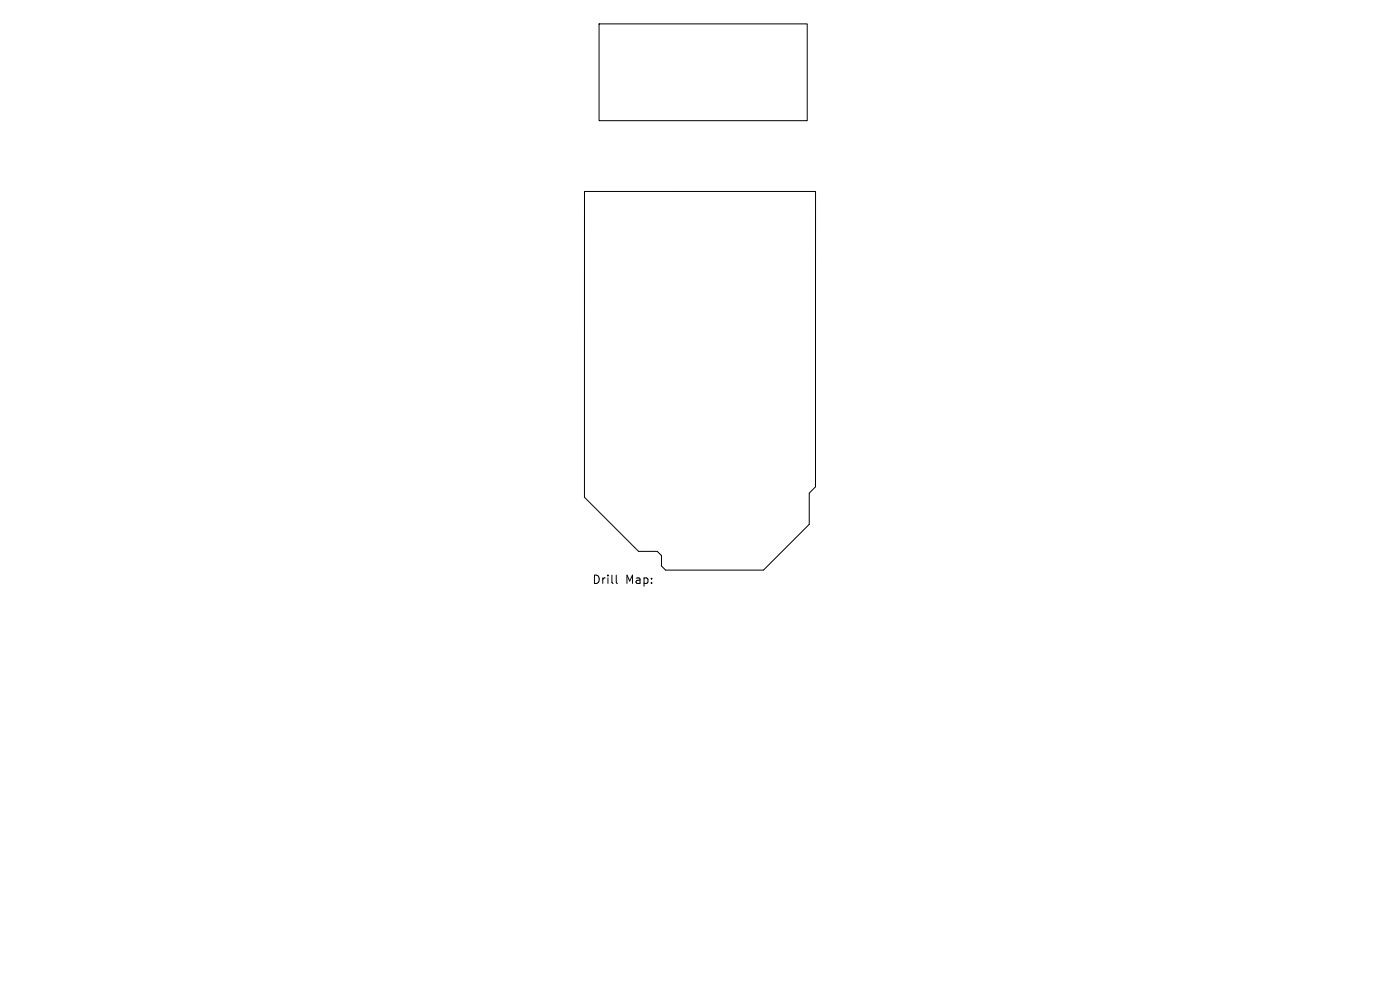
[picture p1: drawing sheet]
<svg xmlns="http://www.w3.org/2000/svg" width="297mm" height="210mm" viewBox="0 0 297 210" stroke-linecap="round" stroke-linejoin="round" font-family="sans-serif">
<defs><g id="words">
<g font-size="2.5">
<text x="125.7" y="124.1">Drill</text>
<text x="132.7" y="124.1">Map:</text>
</g>
</g></defs>
<path d="M127.1 5.1h44.1v20.5h-44.1zM124 40.6h49v62.7l-1.3 1.3v6.6l-9.7 9.7h-20.8l-.9-.8v-2.3l-.9-.8h-3.9l-11.5-11.5zM130.7 122v1.5l.3 .3" fill="none" stroke="#000" stroke-width=".21"/>
<use href="#words"/>
</svg>
